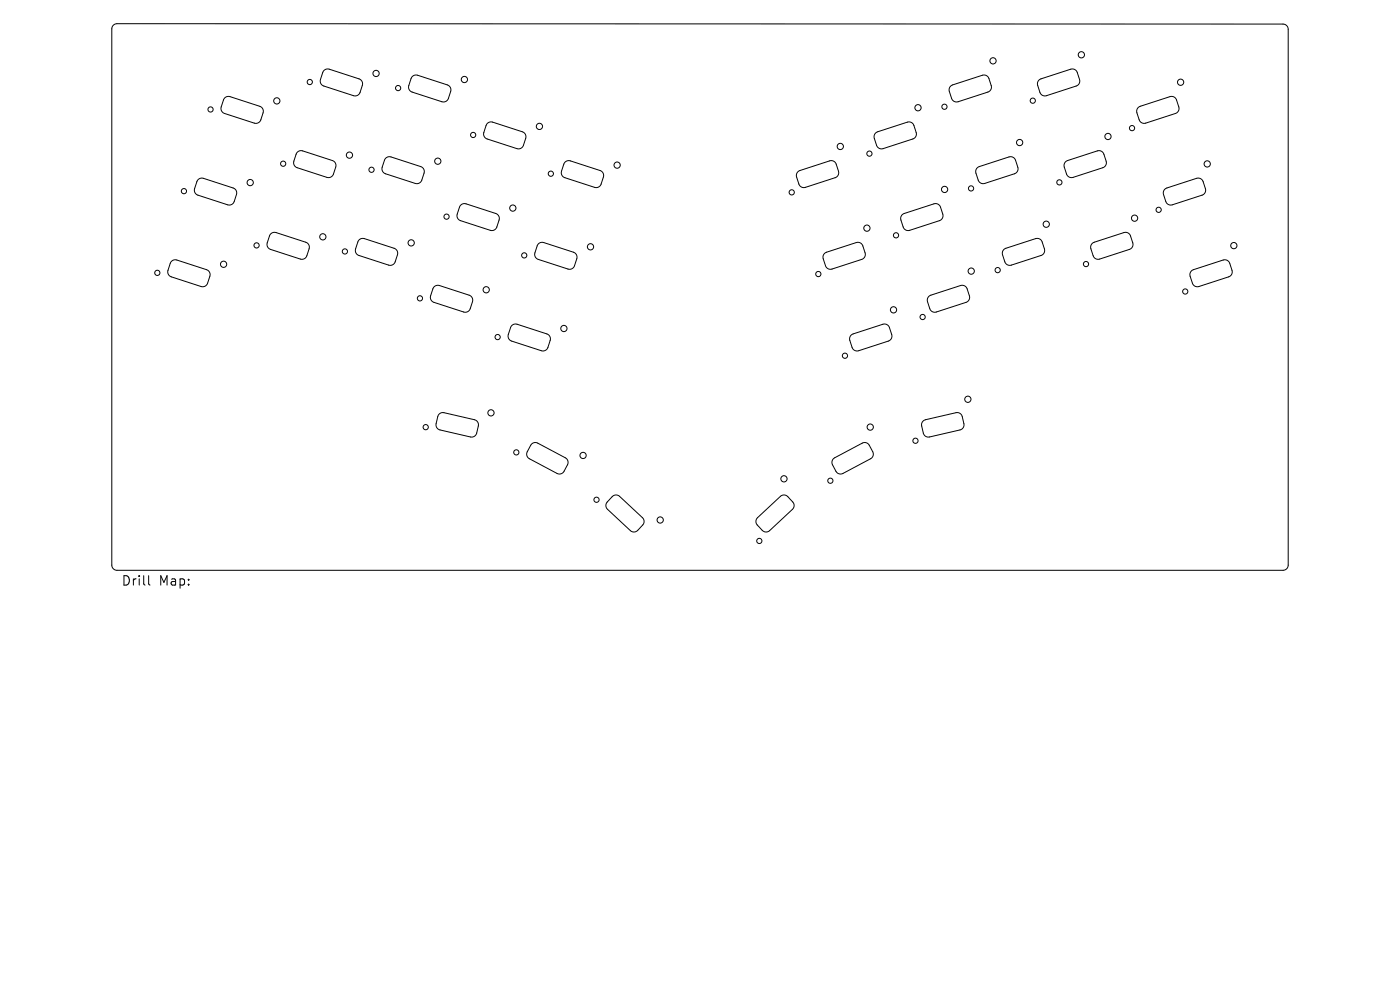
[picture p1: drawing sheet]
<svg xmlns="http://www.w3.org/2000/svg" width="297mm" height="210mm" viewBox="0 0 297 210" stroke-linecap="round" stroke-linejoin="round" font-family="sans-serif">
<defs><g id="words">
<g font-size="2.8">
<text x="25.7" y="124.5">Drill</text>
<text x="33.7" y="124.5">Map:</text>
</g>
</g></defs>
<g fill="none" stroke="#000" stroke-width=".21">
<path d="M24 5.4l.8-.4 247.4 .1a1.1 1.1 0 0 1 1.1 1.1v113.7a1.1 1.1 0 0 1-1.1 1.1h-247.4a1.1 1.1 0 0 1-1.1-1.1v-113.8zM68.7 15l.5-.3h.6l6.4 2a1.1 1.1 0 0 1 .7 1.4l-.5 1.5a1.1 1.1 0 0 1-1.4 .7l-6.3-2.1a1.1 1.1 0 0 1-.7-1.3zM87.4 16.3l.5-.3 .6-.1 6.4 2.1a1.1 1.1 0 0 1 .7 1.4l-.5 1.5a1.1 1.1 0 0 1-1.4 .7l-6.3-2.1a1.1 1.1 0 0 1-.7-1.4zM201.7 18.3l6.7-2.3a1.1 1.1 0 0 1 1.4 .7l.5 1.4a1.1 1.1 0 0 1-.7 1.4l-6.3 2.1a1.1 1.1 0 0 1-1.4-.7l-.6-1.8zM220.4 17l6.7-2.3a1.1 1.1 0 0 1 1.4 .7l.5 1.5a1.1 1.1 0 0 1-.7 1.3l-6.3 2.1a1.1 1.1 0 0 1-1.4-.7l-.5-1.8zM42 38.1l.5-.3h.6l6.4 2.1a1.1 1.1 0 0 1 .7 1.4l-.5 1.4a1.1 1.1 0 0 1-1.4 .7l-6.3-2a1.1 1.1 0 0 1-.7-1.4zM47.7 20.8l.4-.3h.6l6.4 2a1.1 1.1 0 0 1 .7 1.4l-.5 1.5a1.1 1.1 0 0 1-1.4 .7l-6.3-2a1.1 1.1 0 0 1-.7-1.4zM63.1 32.3l.4-.3h.6l6.4 2.1a1.1 1.1 0 0 1 .7 1.3l-.5 1.5a1.1 1.1 0 0 1-1.3 .7l-6.4-2a1.1 1.1 0 0 1-.7-1.4zM81.8 33.6l.5-.3h.6l6.4 2a1.1 1.1 0 0 1 .7 1.4l-.5 1.5a1.1 1.1 0 0 1-1.4 .7l-6.3-2a1.1 1.1 0 0 1-.7-1.4zM103.4 26.2l.4-.3h.6l6.4 2.1a1.1 1.1 0 0 1 .7 1.3l-.5 1.5a1.1 1.1 0 0 1-1.3 .7l-6.3-2a1.1 1.1 0 0 1-.8-1.4zM119.8 34.4l.5-.3h.6l6.4 2.1a1.1 1.1 0 0 1 .7 1.4l-.5 1.4a1.1 1.1 0 0 1-1.4 .7l-6.3-2a1.1 1.1 0 0 1-.7-1.4zM169.3 36.4l6.7-2.3a1.1 1.1 0 0 1 1.4 .7l.5 1.5a1.1 1.1 0 0 1-.7 1.4l-6.3 2a1.1 1.1 0 0 1-1.4-.7l-.6-1.7z"/>
<path d="M185.8 28.2l6.7-2.3a1.1 1.1 0 0 1 1.4 .7l.5 1.5a1.1 1.1 0 0 1-.8 1.4l-6.3 2a1.1 1.1 0 0 1-1.3-.7l-.6-1.7zM207.3 35.6l6.8-2.3a1.1 1.1 0 0 1 1.3 .7l.5 1.5a1.1 1.1 0 0 1-.7 1.4l-6.3 2a1.1 1.1 0 0 1-1.4-.7l-.5-1.8zM226.1 34.3l6.7-2.3a1.1 1.1 0 0 1 1.4 .7l.5 1.5a1.1 1.1 0 0 1-.7 1.4l-6.3 2a1.1 1.1 0 0 1-1.4-.7l-.6-1.7zM241.5 22.8l6.7-2.3a1.1 1.1 0 0 1 1.4 .7l.5 1.5a1.1 1.1 0 0 1-.7 1.4l-6.3 2a1.1 1.1 0 0 1-1.4-.7l-.6-1.7zM36.4 55.5l.4-.3 .6-.1 6.4 2.1a1.1 1.1 0 0 1 .7 1.4l-.5 1.5a1.1 1.1 0 0 1-1.3 .7l-6.4-2.1a1.1 1.1 0 0 1-.7-1.4zM57.4 49.6l.5-.3h.6l6.4 2.1a1.1 1.1 0 0 1 .7 1.4l-.5 1.4a1.1 1.1 0 0 1-1.4 .8l-6.3-2.1a1.1 1.1 0 0 1-.7-1.4zM76.2 50.9l.4-.3h.6l6.4 2.1a1.1 1.1 0 0 1 .7 1.4l-.5 1.4a1.1 1.1 0 0 1-1.4 .7l-6.3-2a1.1 1.1 0 0 1-.7-1.4zM97.7 43.5l.5-.3h.6l6.4 2.1a1.1 1.1 0 0 1 .7 1.4l-.5 1.4a1.1 1.1 0 0 1-1.4 .8l-6.3-2.1a1.1 1.1 0 0 1-.7-1.4zM114.2 51.8l.5-.4h.6l6.4 2.1a1.1 1.1 0 0 1 .7 1.4l-.5 1.5a1.1 1.1 0 0 1-1.4 .7l-6.3-2.1a1.1 1.1 0 0 1-.7-1.4zM174.9 53.7l6.8-2.2a1.1 1.1 0 0 1 1.3 .7l.5 1.4a1.1 1.1 0 0 1-.7 1.4l-6.3 2.1a1.1 1.1 0 0 1-1.4-.7l-.5-1.8zM191.4 45.5l6.7-2.3a1.1 1.1 0 0 1 1.4 .7l.5 1.5a1.1 1.1 0 0 1-.7 1.4l-6.3 2.1a1.1 1.1 0 0 1-1.4-.8l-.5-1.7zM213 52.9l6.7-2.3a1.1 1.1 0 0 1 1.4 .7l.5 1.5a1.1 1.1 0 0 1-.7 1.4l-6.3 2a1.1 1.1 0 0 1-1.4-.7l-.6-1.7z"/>
<path d="M231.7 51.6l6.7-2.3a1.1 1.1 0 0 1 1.4 .7l.5 1.5a1.1 1.1 0 0 1-.7 1.4l-6.3 2.1a1.1 1.1 0 0 1-1.4-.8l-.5-1.7zM247.1 40.1l6.7-2.3a1.1 1.1 0 0 1 1.4 .7l.5 1.5a1.1 1.1 0 0 1-.7 1.4l-6.3 2a1.1 1.1 0 0 1-1.4-.7l-.5-1.7zM252.8 57.4l6.7-2.2a1.11 1.11 0 0 1 1.4 .7l.5 1.4a1.1 1.1 0 0 1-.7 1.4l-6.3 2.1a1.1 1.1 0 0 1-1.4-.7l-.6-1.8zM92.1 60.9l.5-.3 .5-.1 6.4 2.1a1.1 1.1 0 0 1 .7 1.4l-.4 1.5a1.1 1.1 0 0 1-1.4 .7l-6.3-2.1a1.1 1.1 0 0 1-.7-1.4zM108.6 69.1l.4-.3h.6l6.4 2a1.1 1.1 0 0 1 .7 1.4l-.5 1.5a1.1 1.1 0 0 1-1.4 .7l-6.3-2a1.1 1.1 0 0 1-.7-1.4zM180.6 71.1l6.7-2.3a1.1 1.1 0 0 1 1.4 .7l.5 1.5a1.1 1.1 0 0 1-.7 1.4l-6.3 2a1.1 1.1 0 0 1-1.4-.7l-.6-1.8zM197.1 62.9l6.7-2.3a1.1 1.1 0 0 1 1.4 .7l.4 1.4a1.1 1.1 0 0 1-.7 1.4l-6.3 2.1a1.1 1.1 0 0 1-1.4-.7l-.5-1.8zM93.1 87.9l.5-.3 .5-.1 6.5 1.5a1.1 1.1 0 0 1 .9 1.4l-.4 1.5a1.1 1.1 0 0 1-1.3 .8l-6.5-1.5a1.1 1.1 0 0 1-.8-1.3l.4-1.6zM112.8 94.2l.5-.3 .7 .1 5.9 3.1a1.1 1.1 0 0 1 .5 1.5l-.7 1.4a1.1 1.1 0 0 1-1.5 .4l-5.9-3.1a1.1 1.1 0 0 1-.4-1.5zM176.8 97.3l6.1-3.3a1.1 1.1 0 0 1 1.5 .5l.7 1.3a1.1 1.1 0 0 1-.4 1.5l-5.9 3.1a1.1 1.1 0 0 1-1.5-.4l-.8-1.7v-.5zM195.8 89.3l.6-.3 6.4-1.5a1.1 1.1 0 0 1 1.3 .9l.4 1.5a1.1 1.1 0 0 1-.8 1.3l-6.5 1.5a1.1 1.1 0 0 1-1.3-.8l-.4-1.8zM129.9 105.3a1.1 1.1 0 0 1 1.5 0l4.9 4.5a1.1 1.1 0 0 1 0 1.6l-1 1.1a1.1 1.1 0 0 1-1.6 .1l-4.8-4.6a1.1 1.1 0 0 1-.1-1.5z"/>
<path d="M160.7 109.8l4.9-4.5a1.1 1.1 0 0 1 1.5 0l1.1 1.2a1.1 1.1 0 0 1-.1 1.5l-4.8 4.6a1.1 1.1 0 0 1-1.6-.1l-1-1.1a1.1 1.1 0 0 1 0-1.6zM31.5 122.1v1.7l.3 .3"/>
<circle cx="65.7" cy="17.4" r=".55"/>
<circle cx="79.8" cy="15.6" r=".66"/>
<circle cx="84.5" cy="18.7" r=".55"/>
<circle cx="98.5" cy="16.9" r=".66"/>
<circle cx="210.7" cy="12.9" r=".66"/>
<circle cx="229.4" cy="11.6" r=".66"/>
<circle cx="250.5" cy="17.4" r=".66"/>
<circle cx="44.7" cy="23.2" r=".55"/>
<circle cx="53.1" cy="38.7" r=".66"/>
<circle cx="58.7" cy="21.4" r=".66"/>
<circle cx="60.1" cy="34.7" r=".55"/>
<circle cx="74.1" cy="32.9" r=".66"/>
<circle cx="78.8" cy="36" r=".55"/>
<circle cx="92.9" cy="34.2" r=".66"/>
<circle cx="100.4" cy="28.6" r=".55"/>
<circle cx="114.4" cy="26.8" r=".66"/>
<circle cx="116.9" cy="36.8" r=".55"/>
<circle cx="130.9" cy="35" r=".66"/>
<circle cx="178.3" cy="31.1" r=".66"/>
<circle cx="184.4" cy="32.6" r=".55"/>
<circle cx="194.7" cy="22.9" r=".66"/>
<circle cx="200.4" cy="22.6" r=".55"/>
<circle cx="206" cy="40" r=".55"/>
<circle cx="216.3" cy="30.2" r=".66"/>
<circle cx="219.1" cy="21.4" r=".55"/>
<circle cx="224.7" cy="38.7" r=".55"/>
<circle cx="235.1" cy="29" r=".66"/>
<circle cx="240.2" cy="27.2" r=".55"/>
<circle cx="256.1" cy="34.8" r=".66"/>
<circle cx="33.4" cy="57.9" r=".55"/>
<circle cx="39" cy="40.5" r=".55"/>
<circle cx="47.4" cy="56.1" r=".66"/>
<circle cx="54.4" cy="52.1" r=".55"/>
<circle cx="68.5" cy="50.2" r=".66"/>
<circle cx="73.2" cy="53.3" r=".55"/>
<circle cx="87.2" cy="51.5" r=".66"/>
<circle cx="94.7" cy="46" r=".55"/>
<circle cx="108.8" cy="44.1" r=".66"/>
<circle cx="111.2" cy="54.2" r=".55"/>
<circle cx="125.3" cy="52.4" r=".66"/>
<circle cx="168" cy="40.8" r=".55"/>
<circle cx="173.6" cy="58.1" r=".55"/>
<circle cx="183.9" cy="48.4" r=".66"/>
<circle cx="190.1" cy="49.9" r=".55"/>
<circle cx="200.4" cy="40.2" r=".66"/>
<circle cx="206" cy="57.5" r=".66"/>
<circle cx="211.7" cy="57.3" r=".55"/>
<circle cx="222" cy="47.6" r=".66"/>
<circle cx="230.4" cy="56" r=".55"/>
<circle cx="240.7" cy="46.3" r=".66"/>
<circle cx="245.8" cy="44.5" r=".55"/>
<circle cx="261.8" cy="52.1" r=".66"/>
<circle cx="89.1" cy="63.3" r=".55"/>
<circle cx="103.1" cy="61.5" r=".66"/>
<circle cx="105.6" cy="71.5" r=".55"/>
<circle cx="119.6" cy="69.7" r=".66"/>
<circle cx="179.3" cy="75.5" r=".55"/>
<circle cx="189.6" cy="65.7" r=".66"/>
<circle cx="195.7" cy="67.2" r=".55"/>
<circle cx="251.4" cy="61.8" r=".55"/>
<circle cx="90.3" cy="90.6" r=".55"/>
<circle cx="104.2" cy="87.6" r=".66"/>
<circle cx="109.5" cy="96" r=".55"/>
<circle cx="123.7" cy="96.6" r=".66"/>
<circle cx="184.6" cy="90.6" r=".66"/>
<circle cx="194.2" cy="93.5" r=".55"/>
<circle cx="205.3" cy="84.7" r=".66"/>
<circle cx="126.5" cy="106" r=".55"/>
<circle cx="140.1" cy="110.3" r=".66"/>
<circle cx="161.1" cy="114.7" r=".55"/>
<circle cx="166.3" cy="101.6" r=".66"/>
<circle cx="176.2" cy="102" r=".55"/>
</g>
<use href="#words"/>
</svg>
